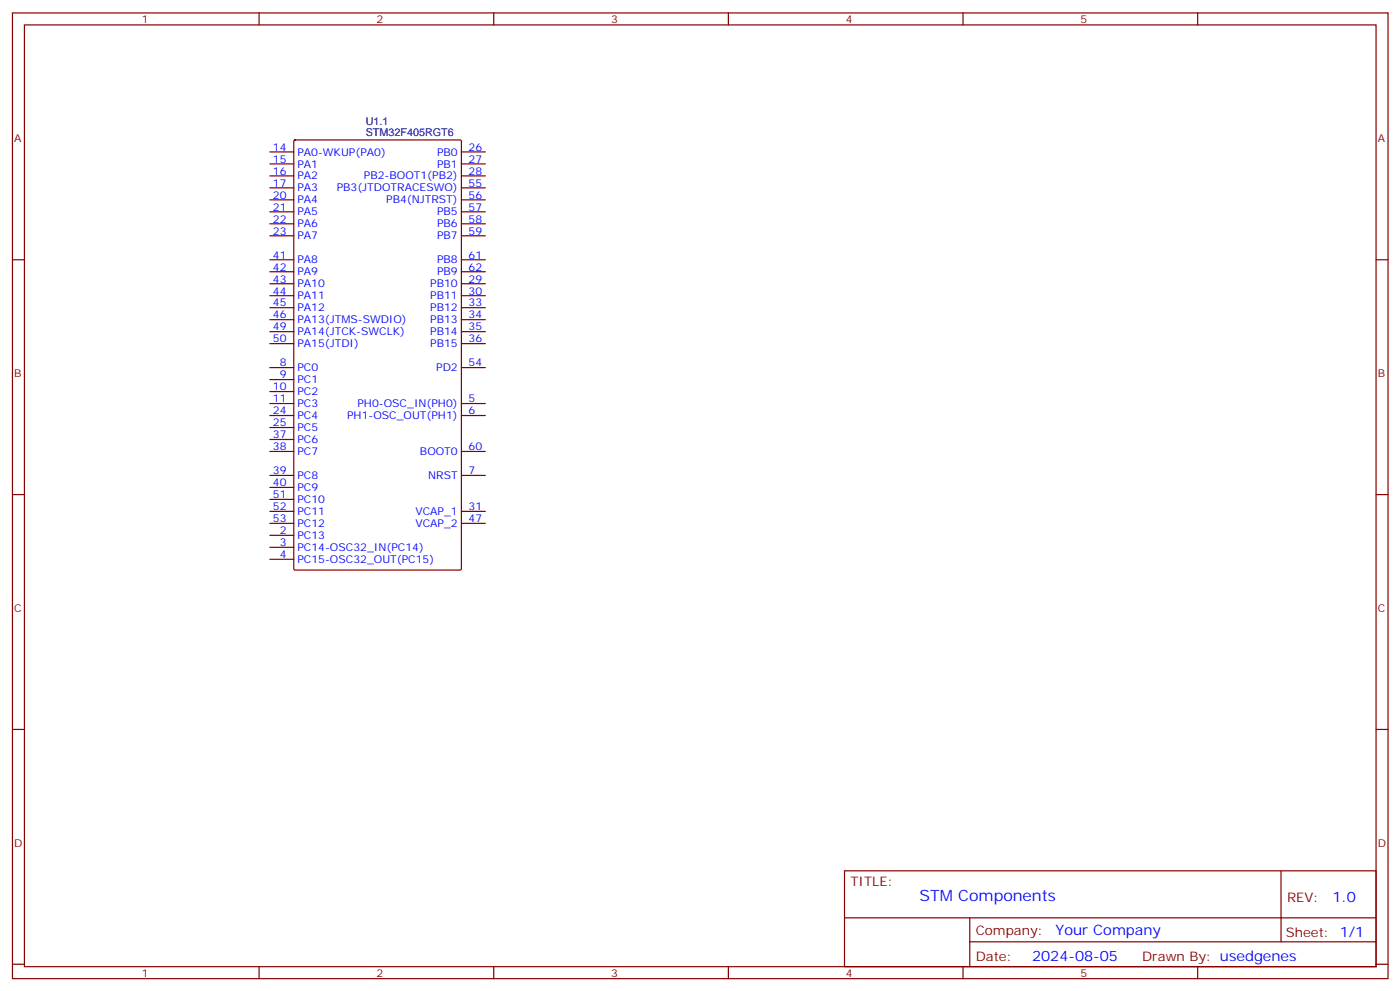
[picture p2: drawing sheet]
<svg xmlns="http://www.w3.org/2000/svg" width="413mm" height="292mm" viewBox="0 0 413 292" stroke-linecap="round" stroke-linejoin="round" font-family="sans-serif">
<defs><g id="words">
<text font-size="4.6" fill="#00f" x="270.9" y="265.4">STM Components</text>
<g font-size="4.2" fill="#00f">
<text x="392.6" y="265.7">1.0</text>
<text x="311" y="275.2">Your Company</text>
<text x="304.1" y="283">2024-08-05</text>
</g>
<g font-size="3.9" fill="#800">
<text x="250.6" y="261">TITLE:</text>
<text x="379.2" y="265.7">REV:</text>
<text x="287.5" y="275.2">Company:</text>
<text x="378.9" y="275.8">Sheet: 1/1</text>
<text x="287.5" y="282.9">Date:</text>
<text x="336.6" y="282.9">Drawn By: usedgenes</text>
</g>
<g font-size="3.2" fill="#800">
<text x="41.8" y="6.8">1</text>
<text x="110.9" y="6.8">2</text>
<text x="180.1" y="6.8">3</text>
<text x="249.2" y="6.8">4</text>
<text x="318.3" y="6.8">5</text>
<text x="4.2" y="41.9">A</text>
<text x="406" y="41.9">A</text>
<text x="4.2" y="111.1">B</text>
<text x="406" y="111.1">B</text>
<text x="4.2" y="180.2">C</text>
<text x="406" y="180.2">C</text>
<text x="4.2" y="249.3">D</text>
<text x="406" y="249.3">D</text>
<text x="41.8" y="287.6">1</text>
<text x="110.9" y="287.6">2</text>
<text x="180.1" y="287.6">3</text>
<text x="249.2" y="287.6">4</text>
<text x="318.3" y="287.6">5</text>
</g>
<g font-size="3.2" fill="#000080">
<text x="107.8" y="40">STM32F405RGT6</text>
<text x="107.8" y="36.8">U1.1</text>
</g>
<g font-size="3.2" fill="#00f">
<text x="80.4" y="44.4">14</text>
<text x="80.4" y="47.9">15</text>
<text x="87.6" y="45.8">PA0-WKUP(PA0)</text>
<text x="128.8" y="45.8">PB0</text>
<text x="138.1" y="44.4">26</text>
<text x="138.1" y="47.9">27</text>
<text x="80.4" y="51.4">16</text>
<text x="87.6" y="49.3">PA1</text>
<text x="87.6" y="52.8">PA2</text>
<text x="107.2" y="52.8">PB2-BOOT1(PB2)</text>
<text x="128.8" y="49.3">PB1</text>
<text x="138.1" y="51.4">28</text>
<text x="80.4" y="55">17</text>
<text x="80.4" y="58.5">20</text>
<text x="87.6" y="56.4">PA3</text>
<text x="87.6" y="59.9">PA4</text>
<text x="99.2" y="56.4">PB3(JTDOTRACESWO)</text>
<text x="113.8" y="59.9">PB4(NJTRST)</text>
<text x="138.1" y="55">55</text>
<text x="138.1" y="58.5">56</text>
<text x="80.4" y="62">21</text>
<text x="80.4" y="65.5">22</text>
<text x="87.6" y="63.4">PA5</text>
<text x="128.8" y="63.4">PB5</text>
<text x="138.1" y="62">57</text>
<text x="138.1" y="65.5">58</text>
<text x="80.4" y="69.1">23</text>
<text x="87.6" y="67">PA6</text>
<text x="87.6" y="70.5">PA7</text>
<text x="128.8" y="67">PB6</text>
<text x="128.8" y="70.5">PB7</text>
<text x="138.1" y="69.1">59</text>
<text x="80.4" y="76.1">41</text>
<text x="87.6" y="77.5">PA8</text>
<text x="128.8" y="77.5">PB8</text>
<text x="138.1" y="76.1">61</text>
<text x="80.4" y="79.7">42</text>
<text x="80.4" y="83.2">43</text>
<text x="87.6" y="81.1">PA9</text>
<text x="128.8" y="81.1">PB9</text>
<text x="138.1" y="83.2">29</text>
<text x="138.1" y="79.7">62</text>
<text x="80.4" y="86.7">44</text>
<text x="87.6" y="84.6">PA10</text>
<text x="87.6" y="88.1">PA11</text>
<text x="126.8" y="84.6">PB10</text>
<text x="126.8" y="88.1">PB11</text>
<text x="138.1" y="86.7">30</text>
<text x="80.4" y="90.2">45</text>
<text x="80.4" y="93.8">46</text>
<text x="87.6" y="91.7">PA12</text>
<text x="87.6" y="95.2">PA13(JTMS-SWDIO)</text>
<text x="126.8" y="91.7">PB12</text>
<text x="126.8" y="95.2">PB13</text>
<text x="138.1" y="90.2">33</text>
<text x="138.1" y="93.8">34</text>
<text x="80.4" y="97.3">49</text>
<text x="80.4" y="100.8">50</text>
<text x="87.6" y="98.7">PA14(JTCK-SWCLK)</text>
<text x="126.8" y="98.7">PB14</text>
<text x="138.1" y="97.3">35</text>
<text x="138.1" y="100.8">36</text>
<text x="82.4" y="107.9">8</text>
<text x="87.6" y="102.2">PA15(JTDI)</text>
<text x="126.8" y="102.2">PB15</text>
<text x="138.1" y="107.9">54</text>
<text x="82.4" y="111.4">9</text>
<text x="87.6" y="109.3">PC0</text>
<text x="87.6" y="112.8">PC1</text>
<text x="128.5" y="109.3">PD2</text>
<text x="80.4" y="114.9">10</text>
<text x="80.4" y="118.5">11</text>
<text x="87.6" y="116.3">PC2</text>
<text x="87.6" y="119.9">PC3</text>
<text x="105.3" y="119.9">PH0-OSC_IN(PH0)</text>
<text x="138.1" y="118.5">5</text>
<text x="80.4" y="122">24</text>
<text x="80.4" y="125.5">25</text>
<text x="87.6" y="123.4">PC4</text>
<text x="102.3" y="123.4">PH1-OSC_OUT(PH1)</text>
<text x="138.1" y="122">6</text>
<text x="80.4" y="129">37</text>
<text x="87.6" y="126.9">PC5</text>
<text x="87.6" y="130.5">PC6</text>
<text x="80.4" y="132.6">38</text>
<text x="87.6" y="134">PC7</text>
<text x="123.8" y="134">BOOT0</text>
<text x="138.1" y="132.6">60</text>
<text x="80.4" y="139.6">39</text>
<text x="80.4" y="143.2">40</text>
<text x="87.6" y="141">PC8</text>
<text x="126.2" y="141">NRST</text>
<text x="138.1" y="139.6">7</text>
<text x="80.4" y="146.7">51</text>
<text x="87.6" y="144.6">PC9</text>
<text x="87.6" y="148.1">PC10</text>
<text x="80.4" y="150.2">52</text>
<text x="80.4" y="153.7">53</text>
<text x="87.6" y="151.6">PC11</text>
<text x="87.6" y="155.2">PC12</text>
<text x="122.4" y="151.6">VCAP_1</text>
<text x="122.4" y="155.2">VCAP_2</text>
<text x="138.1" y="150.2">31</text>
<text x="138.1" y="153.7">47</text>
<text x="82.4" y="157.3">2</text>
<text x="82.4" y="160.8">3</text>
<text x="87.6" y="158.7">PC13</text>
<text x="82.4" y="164.3">4</text>
<text x="87.6" y="162.2">PC14-OSC32_IN(PC14)</text>
<text x="87.6" y="165.7">PC15-OSC32_OUT(PC15)</text>
</g>
</g></defs>
<g fill="none" stroke="#870000" stroke-width=".35">
<path d="M3.7 3.8h405.3v284.3h-405.3zM7.2 7.3h398.3v277.3h-398.3zM76.3 3.8v3.5M145.5 3.8v3.5M214.6 3.8v3.5M283.8 3.8v3.5M352.9 3.8v3.5M79.5 44.7h7.1M79.5 48.3h7.1M79.5 51.8h7.1M79.5 55.3h7.1M79.5 58.8h7.1"/>
<path d="M86.6 41.4l.3-.2h48.7l.3 .2 .1 126.1-.2 .3-48.9 .1-.3-.2zM136 44.7h7M136 48.3h7M136 51.8h7M136 55.3h7M136 58.8h7M3.7 76.5h3.5M79.5 76.5h7.1M79.5 62.4h7.1M79.5 65.9h7.1M79.5 69.4h7.1M136 76.5h7"/>
<path d="M136 62.4h7M136 65.9h7M136 69.4h7M405.5 76.5h3.5M79.5 83.5h7.1M79.5 87.1h7.1M79.5 90.6h7.1M79.5 94.1h7.1M79.5 97.6h7.1M79.5 80h7.1M136 83.5h7M136 87.1h7"/>
<path d="M136 90.6h7M136 94.1h7M136 97.6h7M136 80h7M79.5 101.2h7.1M79.5 108.2h7.1M79.5 111.8h7.1M79.5 115.3h7.1M79.5 118.8h7.1M136 101.2h7M136 108.2h7M136 118.8h7"/>
<path d="M79.5 122.3h7.1M79.5 125.9h7.1M79.5 129.4h7.1M79.5 132.9h7.1M79.5 140h7.1M136 122.3h7M136 132.9h7M136 140h7M3.7 145.6h3.5M79.5 157.6h7.1M79.5 143.5h7.1M79.5 147h7.1"/>
<path d="M79.5 150.6h7.1M79.5 154.1h7.1M136 150.6h7M136 154.1h7M405.5 145.6h3.5M79.5 161.1h7.1M79.5 164.7h7.1M3.7 214.8h3.5M405.5 214.8h3.5M248.8 256.4h156.7v28.2h-156.7zM377.5 256.4v20.9M248.9 270.2h156.5"/>
<path d="M285.8 277.3h119.6M285.8 270.2v14.2M3.7 283.9h3.5M76.3 284.6v3.5M145.5 284.6v3.5M214.6 284.6v3.5M283.8 284.6v3.5M352.9 284.6v3.5M405.5 283.9h3.5"/>
</g>
<use href="#words"/>
</svg>
